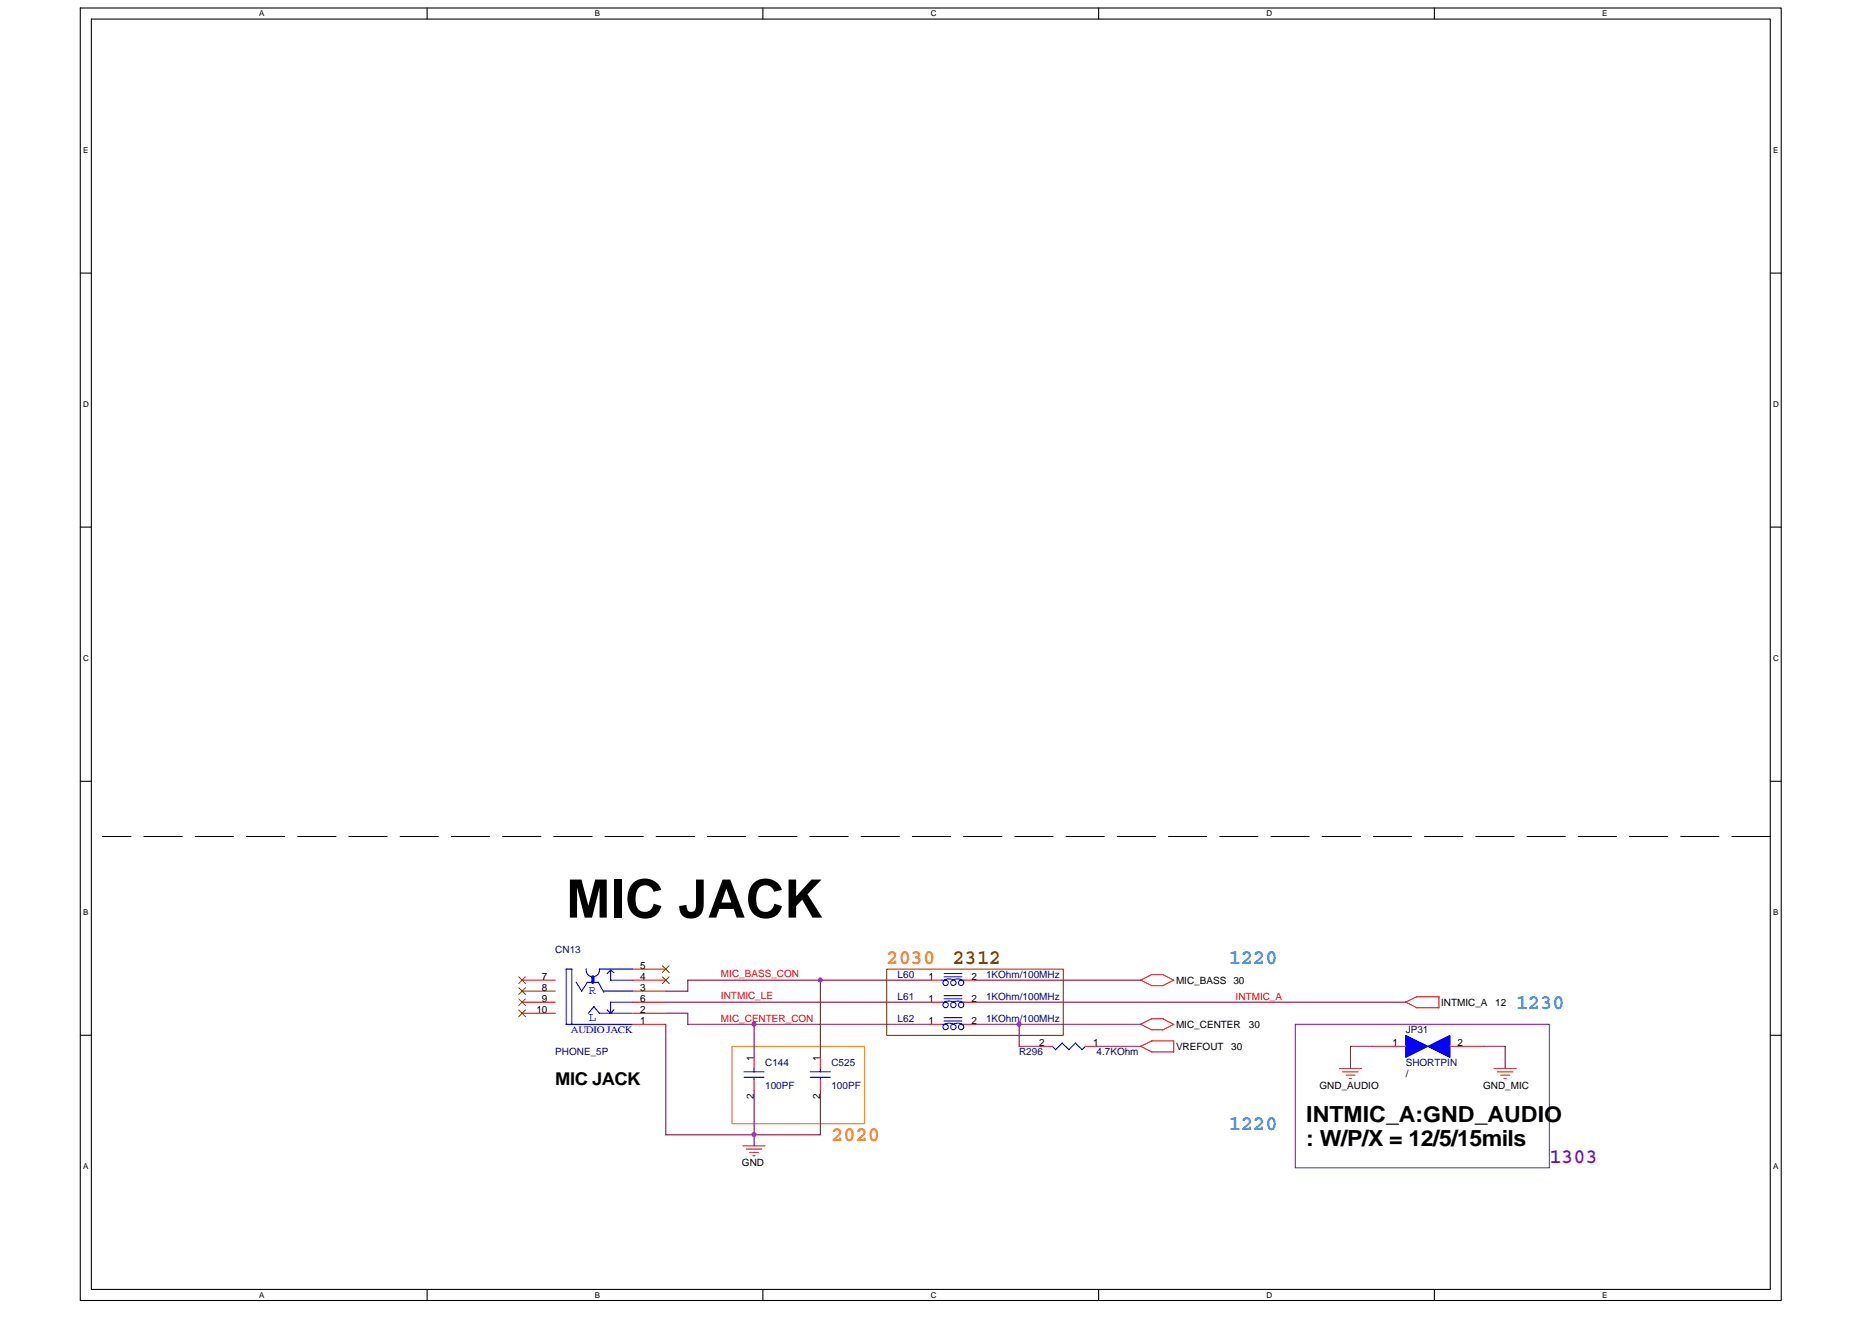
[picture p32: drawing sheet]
<svg xmlns="http://www.w3.org/2000/svg" width="297mm" height="210mm" viewBox="0 0 297 210" stroke-linecap="round" stroke-linejoin="round" font-family="sans-serif">
<defs><g id="words">
<text font-size="8.4" x="89.8" y="145.6">MIC JACK</text>
<g font-size="3.5">
<text x="207.3" y="178">INTMIC_A:GND_AUDIO</text>
<text x="207.3" y="181.8">: W/P/X = 12/5/15mils</text>
</g>
<g font-size="3.3" fill="#ff8000">
<text x="140.7" y="153">2030</text>
<text x="131.9" y="181.1">2020</text>
</g>
<text font-size="3.3" fill="#804000" x="151.2" y="153">2312</text>
<g font-size="3.3" fill="#0080ff">
<text x="195" y="153">1220</text>
<text x="240.6" y="160">1230</text>
<text x="195" y="179.3">1220</text>
</g>
<text font-size="3.3" fill="#8000ff" x="245.8" y="184.6">1303</text>
<text font-size="2.8" x="88.1" y="172.1">MIC JACK</text>
<g font-size="1.9" fill="#00f">
<text x="93.4" y="157.8">R</text>
<text x="93.4" y="161.9">L</text>
</g>
<g font-size="1.6">
<text x="86" y="155.5">7</text>
<text x="101.6" y="155.5">4</text>
<text x="101.6" y="153.7">5</text>
<text x="147.3" y="155.5">1</text>
<text x="154.2" y="155.5">2</text>
<text x="85.1" y="160.7">10</text>
<text x="86" y="157.2">8</text>
<text x="86" y="159">9</text>
<text x="101.6" y="157.2">3</text>
<text x="101.6" y="159">6</text>
<text x="101.6" y="160.7">2</text>
<text x="147.3" y="159">1</text>
<text x="154.2" y="159">2</text>
<text x="186.6" y="156">MIC_BASS</text>
<text x="195.7" y="156">30</text>
<text x="228.7" y="159.6">INTMIC_A</text>
<text x="237.3" y="159.6">12</text>
<text x="101.6" y="162.5">1</text>
<text x="147.3" y="162.5">1</text>
<text x="154.2" y="162.5">2</text>
<text x="164.9" y="166">2</text>
<text x="173.5" y="166">1</text>
<text x="186.6" y="166.6">VREFOUT</text>
<text x="186.6" y="163">MIC_CENTER</text>
<text x="195.4" y="166.6">30</text>
<text x="198.2" y="163">30</text>
<text x="220.9" y="166">1</text>
<text x="231.3" y="166">2</text>
<text x="119.6" y="168.3" transform="rotate(-90 119.6 168.3)">1</text>
<text x="130.2" y="168.3" transform="rotate(-90 130.2 168.3)">1</text>
<text x="209.4" y="172.7">GND_AUDIO</text>
<text x="223.1" y="170.9">/</text>
<text x="235.3" y="172.7">GND_MIC</text>
<text x="119.6" y="174.4" transform="rotate(-90 119.6 174.4)">2</text>
<text x="130.2" y="174.4" transform="rotate(-90 130.2 174.4)">2</text>
<text x="117.7" y="185">GND</text>
</g>
<g font-size="1.6" fill="#000080">
<text x="88.1" y="151.1">CN13</text>
<text x="142.4" y="155.2">L60</text>
<text x="156.5" y="155.2">1KOhm/100MHz</text>
<text x="142.4" y="158.7">L61</text>
<text x="156.5" y="158.7">1KOhm/100MHz</text>
<text x="88.1" y="167.4">PHONE_5P</text>
<text x="142.4" y="162.2">L62</text>
<text x="156.5" y="162.2">1KOhm/100MHz</text>
<text x="161.7" y="167.4">R296</text>
<text x="174" y="167.4">4.7KOhm</text>
<text x="223.1" y="163.9">JP31</text>
<text x="121.4" y="169.2">C144</text>
<text x="121.4" y="172.7">100PF</text>
<text x="131.9" y="169.2">C525</text>
<text x="131.9" y="172.7">100PF</text>
<text x="223.1" y="169.2">SHORTPIN</text>
</g>
<g font-size="1.6" fill="#f00">
<text x="114.4" y="155">MIC_BASS_CON</text>
<text x="114.4" y="158.5">INTMIC_LE</text>
<text x="196.1" y="158.7">INTMIC_A</text>
<text x="114.4" y="162.2">MIC_CENTER_CON</text>
</g>
<text font-size="1.6" fill="#00f" x="90.6" y="163.9">AUDIO JACK</text>
<g font-size="1.3">
<text x="41.1" y="2.6">A</text>
<text x="94.4" y="2.6">B</text>
<text x="147.7" y="2.6">C</text>
<text x="201" y="2.6">D</text>
<text x="254.2" y="2.6">E</text>
<text x="13.2" y="24.3">E</text>
<text x="281.3" y="24.3">E</text>
<text x="13.2" y="64.6">D</text>
<text x="281.3" y="64.6">D</text>
<text x="13.2" y="104.9">C</text>
<text x="281.3" y="104.9">C</text>
<text x="13.2" y="145.2">B</text>
<text x="281.3" y="145.2">B</text>
<text x="13.2" y="185.5">A</text>
<text x="281.3" y="185.5">A</text>
<text x="41.1" y="205.9">A</text>
<text x="94.4" y="205.9">B</text>
<text x="147.7" y="205.9">C</text>
<text x="201" y="205.9">D</text>
<text x="254.2" y="205.9">E</text>
</g>
</g></defs>
<path d="M12.7 1.3h269.9v205h-269.9zM14.5 3h266.4v201.6h-266.4z" fill="none" stroke="#000" stroke-width=".17"/>
<g fill="#fff">
<path d="M41.1 1.5h.8v1.4h-.8z"/>
<path d="M41.1 204.8h.8v1.4h-.8z"/>
</g>
<path d="M67.8 1.3v1.7M67.8 204.6v1.7" fill="none" stroke="#000" stroke-width=".17"/>
<g fill="#fff">
<path d="M94.4 1.5h.8v1.4h-.8z"/>
<path d="M94.4 204.8h.8v1.4h-.8z"/>
</g>
<path d="M121 1.3v1.7M121 204.6v1.7" fill="none" stroke="#000" stroke-width=".17"/>
<g fill="#fff">
<path d="M147.7 1.5h.9v1.4h-.9z"/>
<path d="M147.7 204.8h.9v1.4h-.9z"/>
</g>
<path d="M174.3 1.3v1.7M174.3 204.6v1.7" fill="none" stroke="#000" stroke-width=".17"/>
<g fill="#fff">
<path d="M201 1.5h.8v1.4h-.8z"/>
<path d="M201 204.8h.8v1.4h-.8z"/>
</g>
<path d="M227.6 1.3v1.7M227.6 204.6v1.7" fill="none" stroke="#000" stroke-width=".17"/>
<g fill="#fff">
<path d="M254.2 1.5h.9v1.4h-.9z"/>
<path d="M254.2 204.8h.9v1.4h-.9z"/>
<path d="M13.2 23.2h.8v1.4h-.8z"/>
<path d="M281.3 23.2h.9v1.4h-.9z"/>
<path d="M13.2 63.5h.9v1.4h-.9z"/>
<path d="M281.3 63.5h.9v1.4h-.9z"/>
</g>
<path d="M12.7 43.3h1.8M280.9 43.3h1.8" fill="none" stroke="#000" stroke-width=".17"/>
<g fill="#fff">
<path d="M13.2 103.8h.9v1.4h-.9z"/>
<path d="M281.3 103.8h.9v1.4h-.9z"/>
</g>
<path d="M12.7 83.6h1.8M280.9 83.6h1.8" fill="none" stroke="#000" stroke-width=".17"/>
<g fill="#fff">
<path d="M13.2 144.1h.8v1.4h-.8z"/>
<path d="M281.3 144.1h.9v1.4h-.9z"/>
</g>
<path d="M12.7 124h1.8M280.9 124h1.8" fill="none" stroke="#000" stroke-width=".17"/>
<g fill="#fff">
<path d="M13.2 184.4h.8v1.4h-.8z"/>
<path d="M281.3 184.4h.9v1.4h-.9z"/>
</g>
<path d="M12.7 164.3h1.8M280.9 164.3h1.8" fill="none" stroke="#000" stroke-width=".17"/>
<path d="M280.9 132.7h-264.7" fill="none" stroke="#000" stroke-width=".16" stroke-dasharray="6.1 2"/>
<path d="M205.5 162.5h40.3v22.8h-40.3z" fill="none" stroke="#8000ff" stroke-width=".17"/>
<path d="M116.1 166h21.1v12.3h-21.1z" fill="none" stroke="#ff8000" stroke-width=".17"/>
<path d="M140.7 153.8h28v10.5h-28z" fill="none" stroke="#804000" stroke-width=".17"/>
<g fill="none" stroke="#f00" stroke-width=".17">
<path d="M82.8 159h5.3M82.8 155.5h5.3M82.8 157.2h5.3M100.4 159h5.2M100.4 155.5h5.2M100.4 157.2h5.2M100.4 153.8h5.2M147.7 159h1.8M147.7 155.5h1.8M152.9 159h1.8M152.9 155.5h1.8M181 155.5l1.7 .9"/>
<path d="M182.7 156.4h1.8M182.7 154.6h1.8M182.8 154.6l-1.8 .9M184.5 154.6l1.8 .9M186.2 155.5l-1.7 .9M224.8 158.1h3.5v1.8h-3.5l-1.8-.9M224.8 158.1l-1.7 .9M82.8 160.8h5.3M100.4 160.8h5.2M100.4 162.5h5.2M119.7 167.8v1.7M119.7 171.3v1.7"/>
<path d="M130.2 167.8v1.7M130.2 171.3v1.7M147.7 162.5h1.8M152.9 162.5h1.8M165.2 166h1.8M172.2 166h1.8M181 166l1.7 .9M181 162.5l1.7 .9M181 166l1.8-.9h3.5l-.1 1.8M182.7 166.9h3.5M184.5 161.6l1.7 .9-1.7 .9h-1.8M184.5 161.6h-1.7l-1.8 .9"/>
<path d="M212.5 169.5h3.5M213 170.1h2.5M213.6 170.6h1.4M214.1 171.1h.4M217.8 166h5.3M230.1 166h5.2M237.1 169.5h3.5M237.6 170.1h2.4M238.1 170.6h1.5M238.6 171.1h.4M117.9 181.8h3.5M118.4 182.3h2.5"/>
<path d="M119 182.8h1.4M119.5 183.4h.3"/>
</g>
<g fill="none" stroke="#00f" stroke-width=".17">
<path d="M89.8 153.8h.9M89.8 153.8v8.7M90.7 153.7v8.8M91.4 155.8l.9 1.4M93 153.7a1.06 1.06 0 0 0 1 1.3 1.06 1.06 0 0 0 1.1-1.3M94.2 159.7l.9 1.1M94.2 159.7l-.9 1.1M94.9 155.8l.9 1.6M95 155.9h-1.8l-.9 1.4M95.1 153.8h5.3M95.8 157.2h4.6M96.9 153.9v1.6h3.5"/>
<path d="M96.9 153.9l.5 .4M96.9 153.9l-.6 .6M100.4 159h-3.5v1.8M149.5 159h.5M149.5 155.5h.5M149.8 158.5h2.8M149.8 158h2.8M149.8 155h2.8M149.8 154.5h2.8M149.9 158.9l.7-.1 .6 .1M149.9 155.4l.7-.1 .6 .1M151.3 158.9l.7-.1 .6 .1"/>
<path d="M151.3 155.4l.7-.1 .6 .1M152.4 159h.6M152.4 155.5h.6M89.8 162.5h10.6M95.1 160.8h5.1M96.3 160.2l.6 .6M97.4 160.2l-.5 .6M118 170.1h3.2M118 170.9h3.2M119.7 169.5v.6M119.7 170.9v.4M128.6 170.1h3.1"/>
<path d="M128.6 170.9h3.1M130.2 169.5v.6M130.2 170.9v.4M149.5 162.5h.5M149.8 162h2.8M149.8 161.5h2.8M149.9 162.5l.7-.2 .6 .2M151.3 162.5l.7-.2 .6 .2M152.4 162.5h.6M167 166l.5 .5M168.5 165.5l1.1 1M168.5 165.5l-1 1.1"/>
<path d="M170.6 165.5l1.1 1M170.6 165.5l-1 1.1M172.2 166l-.5 .6"/>
<circle cx="150" cy="159.4" r=".43"/>
<circle cx="150" cy="155.9" r=".43"/>
<circle cx="151.3" cy="159.4" r=".43"/>
<circle cx="151.3" cy="155.9" r=".43"/>
<circle cx="152.5" cy="159.4" r=".43"/>
<circle cx="152.5" cy="155.9" r=".43"/>
<circle cx="150" cy="162.9" r=".43"/>
<circle cx="151.3" cy="162.9" r=".43"/>
<circle cx="152.5" cy="162.9" r=".43"/>
</g>
<g fill="#00f" stroke="#00f" stroke-width=".17">
<path d="M223.1 164.3l3.5 1.7-3.5 1.8z" fill-rule="evenodd"/>
<path d="M226.6 166l3.5-1.7v3.5z" fill-rule="evenodd"/>
</g>
<path d="M94.1 155v.9" fill="none" stroke="#00f" stroke-width=".51"/>
<path d="M82.3 155l1.1 1.1M82.3 156.7l1.1 1.1M82.3 158.5l1.1 1.1M83.4 155l-1.1 1.1M83.4 156.7l-1.1 1.1M83.4 158.5l-1.1 1.1M105.1 155l1.1 1.1M105.1 153.2l1.1 1.1M106.2 155l-1.1 1.1M106.2 153.2l-1.1 1.1M82.3 160.2l1.1 1.1M83.4 160.2l-1.1 1.1" fill="none" stroke="#804000" stroke-width=".16"/>
<g fill="none" stroke="#800040" stroke-width=".17">
<path d="M105.6 159h42.1M105.6 157.2h3.6M130.2 155.5v12.3M147.7 155.5h-38.6v1.7M154.7 159h68.4M154.7 155.5h26.3M105.6 162.5v17.6l24.6-.1M105.6 160.8h3.6M109.1 160.8v1.7h38.6M119.7 162.5v5.3M119.7 173v8.8M130.2 173v7.1"/>
<path d="M154.7 162.5h26.3M161.7 162.5v3.5h3.5M174 166h7M217.8 166h-3.5v3.5M235.3 166h3.5M238.8 166v3.5"/>
</g>
<g fill="#f0f" stroke="#f0f" stroke-width=".17">
<circle cx="119.6" cy="180" r=".35"/>
<circle cx="130.2" cy="155.5" r=".34"/>
<circle cx="161.7" cy="162.5" r=".34"/>
<circle cx="119.6" cy="162.5" r=".35"/>
</g>
<use href="#words"/>
</svg>
